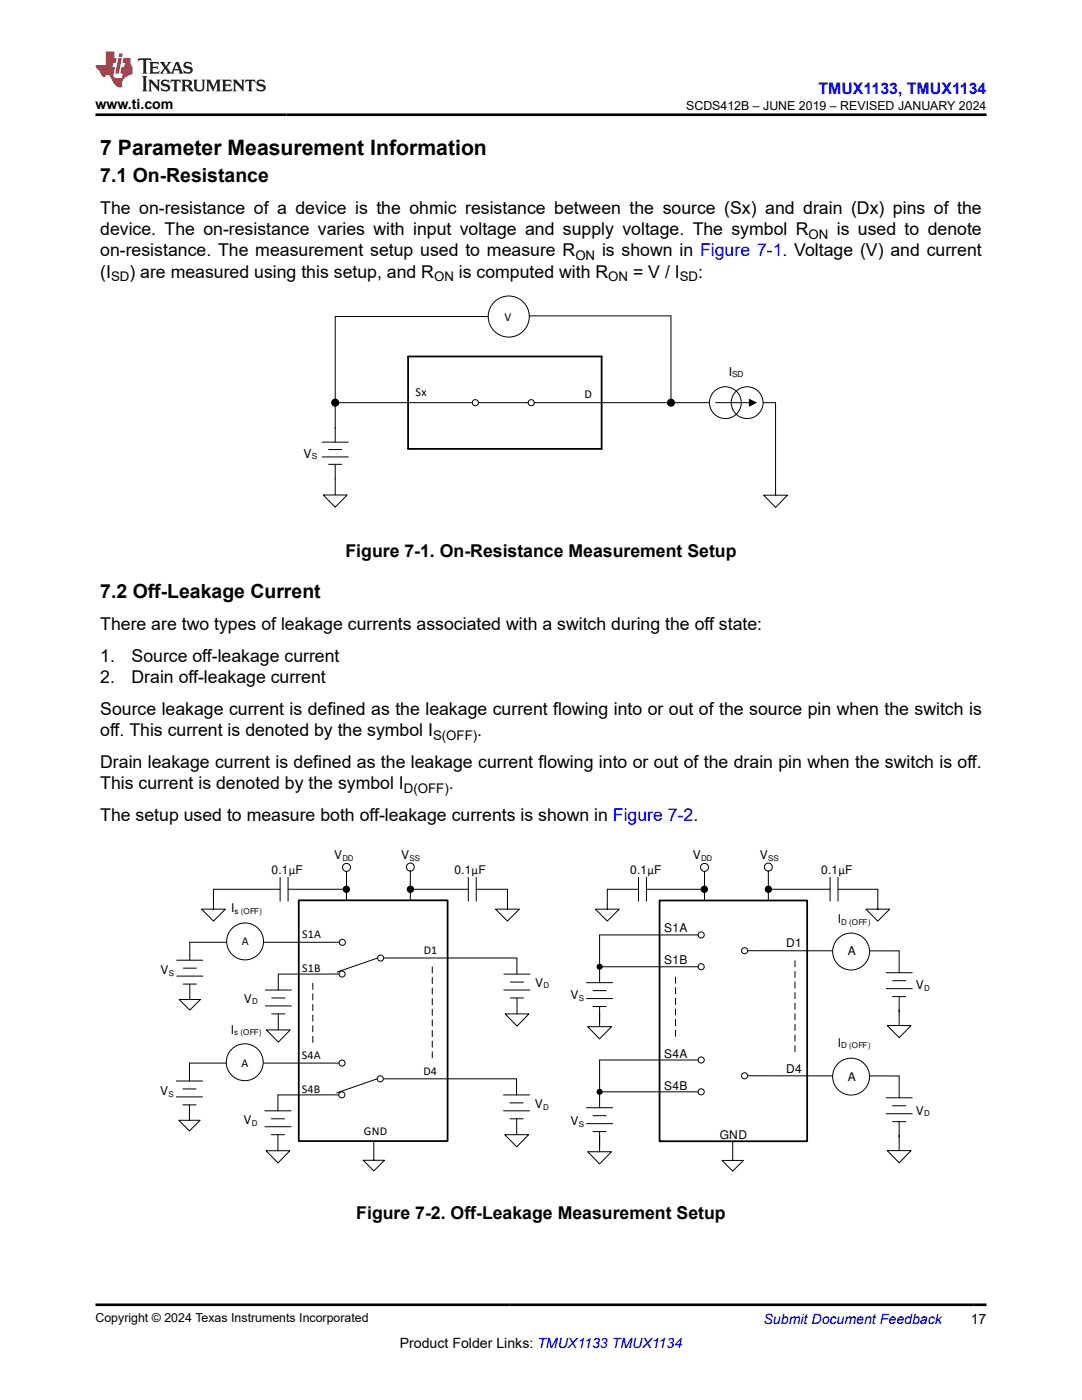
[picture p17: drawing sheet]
<svg xmlns="http://www.w3.org/2000/svg" width="216mm" height="279mm" viewBox="0 0 216 279" stroke-linecap="round" stroke-linejoin="round" font-family="sans-serif">
<defs><g id="words">
<text font-size="4.2" x="20" y="30.9">7 Parameter Measurement Information</text>
<g font-size="3.9">
<text x="20" y="36.3">7.1 On-Resistance</text>
<text x="20" y="119.3">7.2 Off-Leakage Current</text>
</g>
<g font-size="3.5">
<text x="20" y="42.7">The on-resistance of a device is the ohmic resistance between the source (Sx) and drain (Dx) pins of the</text>
<text x="20" y="46.9">device. The on-resistance varies with input voltage and supply voltage. The symbol R</text>
<text x="167" y="46.9">is used to denote</text>
<text x="20" y="51.2">on-resistance. The measurement setup used to measure R</text>
<text x="120.1" y="51.2">is shown in Figure 7-1. Voltage (V) and current</text>
<text x="20" y="55.4">(I</text>
<text x="25.8" y="55.4">) are measured using this setup, and R</text>
<text x="91.6" y="55.4">is computed with R</text>
<text x="126.3" y="55.4">= V / I</text>
<text x="139.3" y="55.4">:</text>
<text x="68.9" y="111.2">Figure 7-1. On-Resistance Measurement Setup</text>
<text x="20" y="125.8">There are two types of leakage currents associated with a switch during the off state:</text>
<text x="20" y="132.1">1.</text>
<text x="20" y="136.4">2.</text>
<text x="26.3" y="132.1">Source off-leakage current</text>
<text x="26.3" y="136.4">Drain off-leakage current</text>
<text x="20" y="142.7">Source leakage current is defined as the leakage current flowing into or out of the source pin when the switch is</text>
<text x="20" y="146.9">off. This current is denoted by the symbol I</text>
<text x="95.2" y="146.9">.</text>
<text x="20" y="153.3">Drain leakage current is defined as the leakage current flowing into or out of the drain pin when the switch is off.</text>
<text x="20" y="157.5">This current is denoted by the symbol I</text>
<text x="89.6" y="157.5">.</text>
<text x="20" y="163.9">The setup used to measure both off-leakage currents is shown in Figure 7-2.</text>
<text x="71.1" y="243.3">Figure 7-2. Off-Leakage Measurement Setup</text>
</g>
<text font-size="3.2" fill="#00f" x="163.3" y="18.7">TMUX1133, TMUX1134</text>
<g font-size="2.8">
<text x="19" y="21.8">www.ti.com</text>
<text x="79.8" y="269">Product Folder Links: TMUX1133 TMUX1134</text>
<text x="193.7" y="264.2">17</text>
</g>
<text font-size="2.8" fill="#00f" x="152.4" y="264.2">Submit Document Feedback</text>
<g font-size="2.6">
<text x="161.3" y="47.7">ON</text>
<text x="114.8" y="51.9">ON</text>
<text x="22.2" y="56.1">SD</text>
<text x="86.6" y="56.1">ON</text>
<text x="121.4" y="56.1">ON</text>
<text x="135.6" y="56.1">SD</text>
<text x="86.4" y="147.7">S(OFF)</text>
<text x="80.6" y="158.2">D(OFF)</text>
</g>
<g font-size="2.5">
<text x="136.9" y="21.9">SCDS412B – JUNE 2019 – REVISED JANUARY 2024</text>
<text x="19" y="263.9">Copyright © 2024 Texas Instruments Incorporated</text>
</g>
<g font-size="2.4">
<text x="100.7" y="64.1">V</text>
<text x="145.4" y="75">I</text>
<text x="82.9" y="79">Sx</text>
<text x="116.6" y="79.4">D</text>
<text x="60.6" y="91.3">V</text>
<text x="66.7" y="171.5">V</text>
<text x="80.1" y="171.5">V</text>
<text x="138.2" y="171.5">V</text>
<text x="151.6" y="171.5">V</text>
<text x="54.2" y="174.4">0.1ÖF</text>
<text x="90.7" y="174.4">0.1ÖF</text>
<text x="125.7" y="174.4">0.1ÖF</text>
<text x="163.8" y="174.4">0.1ÖF</text>
<text x="46.1" y="182.1">I</text>
<text x="167.2" y="184.2">I</text>
<text x="48.2" y="188.7">A</text>
<text x="60.3" y="187.2">S1A</text>
<text x="84.5" y="190.3">D1</text>
<text x="132.5" y="186">S1A</text>
<text x="156.9" y="189">D1</text>
<text x="169.2" y="190.7">A</text>
<text x="32" y="194.3">V</text>
<text x="60.3" y="194">S1B</text>
<text x="106.8" y="196.9">V</text>
<text x="132.5" y="192.4">S1B</text>
<text x="182.7" y="197.4">V</text>
<text x="48.7" y="200.1">V</text>
<text x="113.8" y="199.4">V</text>
<text x="46" y="206.3">I</text>
<text x="167.2" y="208.9">I</text>
<text x="48.2" y="212.9">A</text>
<text x="60.2" y="211.4">S4A</text>
<text x="84.5" y="214.5">D4</text>
<text x="132.5" y="211.1">S4A</text>
<text x="156.9" y="214.1">D4</text>
<text x="169.2" y="215.7">A</text>
<text x="32" y="218.5">V</text>
<text x="60.2" y="218.2">S4B</text>
<text x="106.7" y="221.1">V</text>
<text x="132.5" y="217.5">S4B</text>
<text x="48.6" y="224.3">V</text>
<text x="72.6" y="226.5">GND</text>
<text x="113.8" y="224.5">V</text>
<text x="143.6" y="227.2">GND</text>
<text x="182.7" y="222.5">V</text>
</g>
<g font-size="1.7">
<text x="146.1" y="75.3">SD</text>
<text x="62.2" y="91.7">S</text>
</g>
<g font-size="1.6">
<text x="68.3" y="171.8">DD</text>
<text x="81.7" y="171.8">SS</text>
<text x="139.9" y="171.8">DD</text>
<text x="153.3" y="171.8">SS</text>
<text x="46.8" y="182.4">s (OFF)</text>
<text x="167.9" y="184.6">D (OFF)</text>
<text x="33.7" y="194.7">S</text>
<text x="108.5" y="197.3">D</text>
<text x="184.4" y="197.7">D</text>
<text x="50.3" y="200.4">D</text>
<text x="115.5" y="199.8">S</text>
<text x="46.7" y="206.6">s (OFF)</text>
<text x="167.9" y="209.2">D (OFF)</text>
<text x="33.6" y="218.9">S</text>
<text x="108.4" y="221.5">D</text>
<text x="50.3" y="224.6">D</text>
<text x="115.5" y="224.8">S</text>
<text x="184.4" y="222.8">D</text>
</g>
</g></defs>
<g fill="none" stroke="#000" stroke-width=".2">
<path d="M66.9 63.2v25M66.9 63.2h30.5M105.6 63h28.3v17.4M64.3 88.2h5.2M64.3 91.2h5.2M64.5 98.8h4.8l-2.4 2.4zM65.6 89.7h2.6M65.6 92.7h2.6M66.9 80.4h27.3M66.9 92.7v6.1M95.5 80.4h9.9M106.6 80.4h35"/>
<path d="M141.6 80.3v.1M142.8 80.4h6.8M152.3 80.4h2.4l.1 18.4M152.4 98.8h4.7l-2.3 2.5zM149.2 189.7l30.2 .1v4.3M176.8 194.1h5.2M176.8 197.3h5.2M178.1 195.7h2.6M178.1 198.9h2.6M179.4 198.9v5.8M177 204.7h4.8l-2.4 2.4zM144.1 231.6h4.2l-2.1 2.1z"/>
<path d="M146.2 227.8v3.8"/>
<circle cx="101.5" cy="63.2" r="4.1"/>
<circle cx="94.9" cy="80.4" r=".61"/>
<circle cx="106" cy="80.4" r=".61"/>
<circle cx="144.7" cy="80.4" r="3.2"/>
<circle cx="149.1" cy="80.4" r="3.2"/>
<circle cx="148.6" cy="189.7" r=".61"/>
</g>
<g fill="#000">
<path d="M149.4 79.6l1.7 .8-1.7 .8z"/>
<circle cx="66.9" cy="80.4" r=".64"/>
<circle cx="133.9" cy="80.4" r=".64"/>
</g>
<g fill="none" stroke="#000" stroke-width=".35">
<path d="M81.4 71.1h38.6v18.5h-38.6zM131.6 179.7h29.5v48.1h-29.5z"/>
<circle cx="66.9" cy="80.4" r=".64"/>
<circle cx="133.9" cy="80.4" r=".64"/>
</g>
<circle cx="169.8" cy="189.9" r="3.7" fill="#fff"/>
<g fill="none" stroke="#000" stroke-width=".2">
<path d="M117 196.1h5.2M117 199.3h5.2M118.3 197.7h2.7M139.3 192.9h-19.7l.1 .1M139.3 186.6h-19.7v9.5M117.3 204.9h4.7l-2.4 2.4zM118.3 200.9h2.7M119.6 200.9v4M149.2 214.7h30.2v4.4M176.8 219.1h5.2M176.8 222.3h5.2M177 229.6h4.8l-2.4 2.5z"/>
<path d="M178.1 220.7h2.6M178.1 223.9h2.6M179.4 223.9v5.7"/>
<circle cx="139.9" cy="192.9" r=".61"/>
<circle cx="139.9" cy="186.6" r=".61"/>
<circle cx="169.8" cy="189.9" r="3.7"/>
<circle cx="148.6" cy="214.7" r=".61"/>
</g>
<path d="M134.8 206.8v-11.9M158.6 209.9v-18.2" fill="none" stroke="#000" stroke-width=".2" stroke-dasharray="1.2 .9"/>
<circle cx="119.6" cy="192.9" r=".61" fill="#000"/>
<circle cx="169.8" cy="214.9" r="3.7" fill="#fff"/>
<g fill="none" stroke="#000" stroke-width=".2">
<path d="M35.3 191.6h5.2M35.3 194.8h5.2M35.7 199.5h4.3l-2.1 2.1zM36.6 193.2h2.6M36.6 196.4h2.6M37.9 196.4v3.1M67.7 194.4h-12.2M67.7 188.1h-29.8v3.5M76.6 191.2h26.5v3.2M100.5 194.4h5.2M100.5 197.6h5.2M101.8 196h2.7"/>
<path d="M101.8 199.2h2.7M103.2 199.2v3.1M100.8 202.3h4.7l-2.3 2.5zM139.3 217.9h-19.7l.1 .1M139.3 211.5h-19.7v9.6M72.5 231.6h4.2l-2.1 2.1zM74.6 227.8v3.8M117 221.1h5.2M117 224.2h5.2M117.3 229.9h4.7l-2.4 2.4zM118.3 222.7h2.7M118.3 225.8h2.7"/>
<path d="M119.6 225.8v4.1"/>
<circle cx="68.3" cy="194.4" r=".61"/>
<circle cx="68.3" cy="188.1" r=".61"/>
<circle cx="75.9" cy="191.2" r=".61"/>
<circle cx="139.9" cy="217.9" r=".61"/>
<circle cx="139.9" cy="211.5" r=".61"/>
<circle cx="169.8" cy="214.9" r="3.7"/>
</g>
<circle cx="119.6" cy="217.9" r=".61" fill="#000"/>
<path d="M59.6 179.7h29.7v48h-29.7z" fill="none" stroke="#000" stroke-width=".35"/>
<circle cx="48.9" cy="187.9" r="3.7" fill="#fff"/>
<g fill="none" stroke="#000" stroke-width=".2">
<path d="M52.9 197.6h5.2M54.2 199.2h2.6M55.5 194.4v3.2M75.3 191.2l-8 2.8M35.2 215.7h5.2M35.2 218.9h5.2M36.5 217.3h2.6M52.9 200.8h5.2M53.1 205.5h4.8l-2.4 2.5zM54.2 202.3h2.6M55.5 202.4v3.1M67.6 218.5h-12.1"/>
<path d="M67.6 212.2h-29.8v3.5M76.5 215.3h26.6M100.5 218.5h5.2M103.1 215.3v3.2M35.7 223.6h4.2l-2.1 2.1zM36.5 220.5h2.6M37.8 220.6v3M100.5 221.7h5.2M100.7 226.5h4.8l-2.4 2.4zM101.8 220.1h2.6M101.8 223.3h2.6M103.1 223.3v3.2"/>
<circle cx="48.9" cy="187.9" r="3.7"/>
<circle cx="68.2" cy="218.5" r=".61"/>
<circle cx="68.2" cy="212.2" r=".61"/>
<circle cx="75.9" cy="215.3" r=".61"/>
</g>
<circle cx="48.8" cy="212" r="3.7" fill="#fff"/>
<g fill="none" stroke="#000" stroke-width=".2">
<path d="M55.5 218.5v3.2M75.3 215.3l-8.1 2.8M52.9 221.7h5.2M52.9 224.9h5.2M53.1 229.7h4.7l-2.3 2.4zM54.1 223.3h2.7M54.1 226.5h2.7M55.5 226.5v3.2"/>
<circle cx="48.8" cy="212" r="3.7"/>
</g>
<circle cx="69.1" cy="173.1" r=".8" fill="#fff"/>
<g fill="none" stroke="#000" stroke-width=".2">
<path d="M69.1 173.9v5.7"/>
<circle cx="69.1" cy="173.1" r=".8"/>
</g>
<circle cx="81.9" cy="173" r=".8" fill="#fff"/>
<g fill="none" stroke="#000" stroke-width=".2">
<path d="M55.9 177.5h-13.3v3.9M55.9 175.1v4.8M57.5 175.1v4.8M57.5 177.5h11.6M81.9 173.8v5.8M81.9 177.5h11.5M93.4 175.1v4.8M95 177.5h6.3v3.9M95 175.1v4.8M40.2 181.4h4.8l-2.4 2.4zM98.9 181.4h4.7l-2.3 2.4z"/>
<circle cx="69.1" cy="177.5" r=".63"/>
<circle cx="81.9" cy="173" r=".8"/>
<circle cx="81.9" cy="177.5" r=".64"/>
</g>
<g fill="#000">
<circle cx="69.1" cy="177.5" r=".63"/>
<circle cx="81.9" cy="177.5" r=".64"/>
</g>
<circle cx="140.6" cy="173.1" r=".8" fill="#fff"/>
<g fill="none" stroke="#000" stroke-width=".2">
<path d="M140.6 173.9v5.7"/>
<circle cx="140.6" cy="173.1" r=".8"/>
</g>
<circle cx="153.3" cy="173" r=".8" fill="#fff"/>
<g fill="none" stroke="#000" stroke-width=".2">
<path d="M127.4 177.5h-6.2v3.9M127.4 175.1v4.8M129 175.1v4.8M129 177.5h11.5M153.3 173.8v5.8M153.3 177.5h12.3M165.6 175.1v4.8M167.2 177.5h8v3.9M167.2 175.1v4.8M118.8 181.4h4.8l-2.4 2.4zM172.8 181.4h4.7l-2.3 2.4z"/>
<circle cx="140.5" cy="177.5" r=".63"/>
<circle cx="153.3" cy="173" r=".8"/>
<circle cx="153.3" cy="177.5" r=".63"/>
</g>
<g fill="#000">
<circle cx="140.5" cy="177.5" r=".63"/>
<circle cx="153.3" cy="177.5" r=".63"/>
</g>
<path d="M62.4 208v-11.9M86.3 211.1v-18.2" fill="none" stroke="#000" stroke-width=".2" stroke-dasharray="1.2 .9"/>
<path d="M27.7 11.6l-.2 .6 .5-.2h.6v.1v2.2l-.2 .4h1l-.2-.4v-2.2v-.1h.5l.5 .2-.1-.6zM29.8 12.4l.2 .3v1.6l-.2 .4h1.9l.1-.6a1.08 1.08 0 0 1-1.3 .2v-.7h.6l.4 .2v-.7l-.4 .2h-.6v-.5l.2-.2a1 1 0 0 1 1 .3l-.1-.5zM31.8 12.4l1 1.1-1 1.2h.9l-.2-.2 .4-.8 .5 .8-.2 .2h1.6l-.2-.2 .1-.5h1l.1 .5-.1 .2h.9l-.2-.4-.8-1.9h-.5l-1 2.1-.8-1.1 .9-1h-.8l.2 .2-.5 .6-.3-.6 .1-.2zM35.2 12.8l.4 1h-.8zM36.8 12.5a.65 .65 0 0 0-.2 .7 .65 .65 0 0 0 .6 .5l.7 .1 .1 .3a.79 .79 0 0 1-.7 .4 .79 .79 0 0 1-.7-.5l.1 .7 .2-.1a.93 .93 0 0 0 1.1 0 .93 .93 0 0 0 .4-.9 1.46 1.46 0 0 0-1.2-.6l-.1-.3a1.09 1.09 0 0 1 1.2 .2l-.2-.6-.1 .1-.6-.2zM28.4 15.2l.2 .4v2.2l-.2 .4h1l-.2-.4v-2.2l.2-.4zM29.6 15.9l.2 .4v1.5l-.2 .4h.8l-.3-.4v-1.3l1.7 1.8v-2l.2-.4h-.8l.2 .2 .1 1.1-1.2-1.3zM32.3 16a.65 .65 0 0 0-.2 .8 .65 .65 0 0 0 .7 .4l.6 .2 .1 .2a.79 .79 0 0 1-.7 .4 .79 .79 0 0 1-.7-.5l.1 .7 .2-.1a.93 .93 0 0 0 1.1 .1 .93 .93 0 0 0 .4-1 1.46 1.46 0 0 0-1.2-.5l-.1-.4a1.09 1.09 0 0 1 1.2 .2l-.2-.6-.1 .1-.6-.1zM34.1 15.9l-.1 .6a.63 .63 0 0 1 .7-.3l.1 1.6-.3 .4h1l-.2-.4v-1.6a.66 .66 0 0 1 .8 .3l-.1-.6zM36.2 15.9l.2 .4v1.5l-.2 .4h.9l-.2-.2v-.7h.5l.1 .2a.79 .79 0 0 0 1.2 .6l-1-.9a.61 .61 0 0 0 .6-.6 .61 .61 0 0 0-.5-.7zM36.9 16.2h.2a.47 .47 0 0 1 .5 .1 .47 .47 0 0 1 .1 .5l-.2 .1-.6 .1zM38.5 15.9l.2 .2a2.27 2.27 0 0 0 .4 2 1.04 1.04 0 0 0 1.7-.7v-1.3l.2-.2h-.8l.2 .4v1.1a.6 .6 0 0 1-.6 .6 .6 .6 0 0 1-.6-.6v-1.1l.3-.4zM41.1 15.9l.2 .4v1.5l-.2 .4h.7l-.2-.4v-1.4l.9 1.9 .8-1.9v1.4l-.2 .4h1l-.3-.4v-1.5l.3-.4h-.8l-.7 1.5-.7-1.5zM44.3 15.9l.2 .4v1.5l-.2 .4h1.9l.1-.6a1.09 1.09 0 0 1-1.3 .2v-.7h.6l.4 .2v-.6l-.4 .2h-.6v-.6l.2-.1a1.01 1.01 0 0 1 1 .3l-.1-.6zM46.4 15.9l.3 .4v1.5l-.3 .4h.8l-.2-.4v-1.3l1.6 1.8v-2l.2-.4h-.7l.2 .2v1.1l-1.2-1.3zM49 15.9l-.1 .6a.63 .63 0 0 1 .8-.3v1.6l-.3 .4h1l-.2-.4v-1.6a.66 .66 0 0 1 .8 .3l-.1-.6zM51.4 16a.65 .65 0 0 0-.2 .8 .65 .65 0 0 0 .6 .4l.6 .2 .2 .2a.79 .79 0 0 1-.8 .4 .79 .79 0 0 1-.6-.5l.1 .7 .2-.1a.93 .93 0 0 0 1 .1 .93 .93 0 0 0 .5-1 1.46 1.46 0 0 0-1.3-.5l-.1-.4a1.09 1.09 0 0 1 1.3 .2l-.2-.6-.2 .1-.5-.1z" fill="#231f20"/>
<path d="M21.1 10.3v2.7h-2.1l.1 .4 .9 1a.95 .95 0 0 0 .9 .9 .59 .59 0 0 1 .6-.4 .59 .59 0 0 1 .5 .3l.4 .8a1.59 1.59 0 0 0 2.1 1.4 1.61 1.61 0 0 1 1-2.3l1-.3-.1-1.5a1.59 1.59 0 0 1-.4-1.7h-1.4l-.2 .9h.5l-.1 .9h-.5l-.2 .9v.3l.4 .1-.2 .9h-.6a.73 .73 0 0 1-1.1-.7l.3-1.5h-.5l.2-.9h.5l.2-.9h-.5v-1.3zM23.6 11.6l-.6 3.1h.7l.6-3.1zM23.8 10.7l-.1 .6h.7l.1-.6z" fill="#ed1c24"/>
<path d="M19 22.9h177.8M19 260.4h177.8" fill="none" stroke="#000" stroke-width=".53"/>
<use href="#words"/>
</svg>
